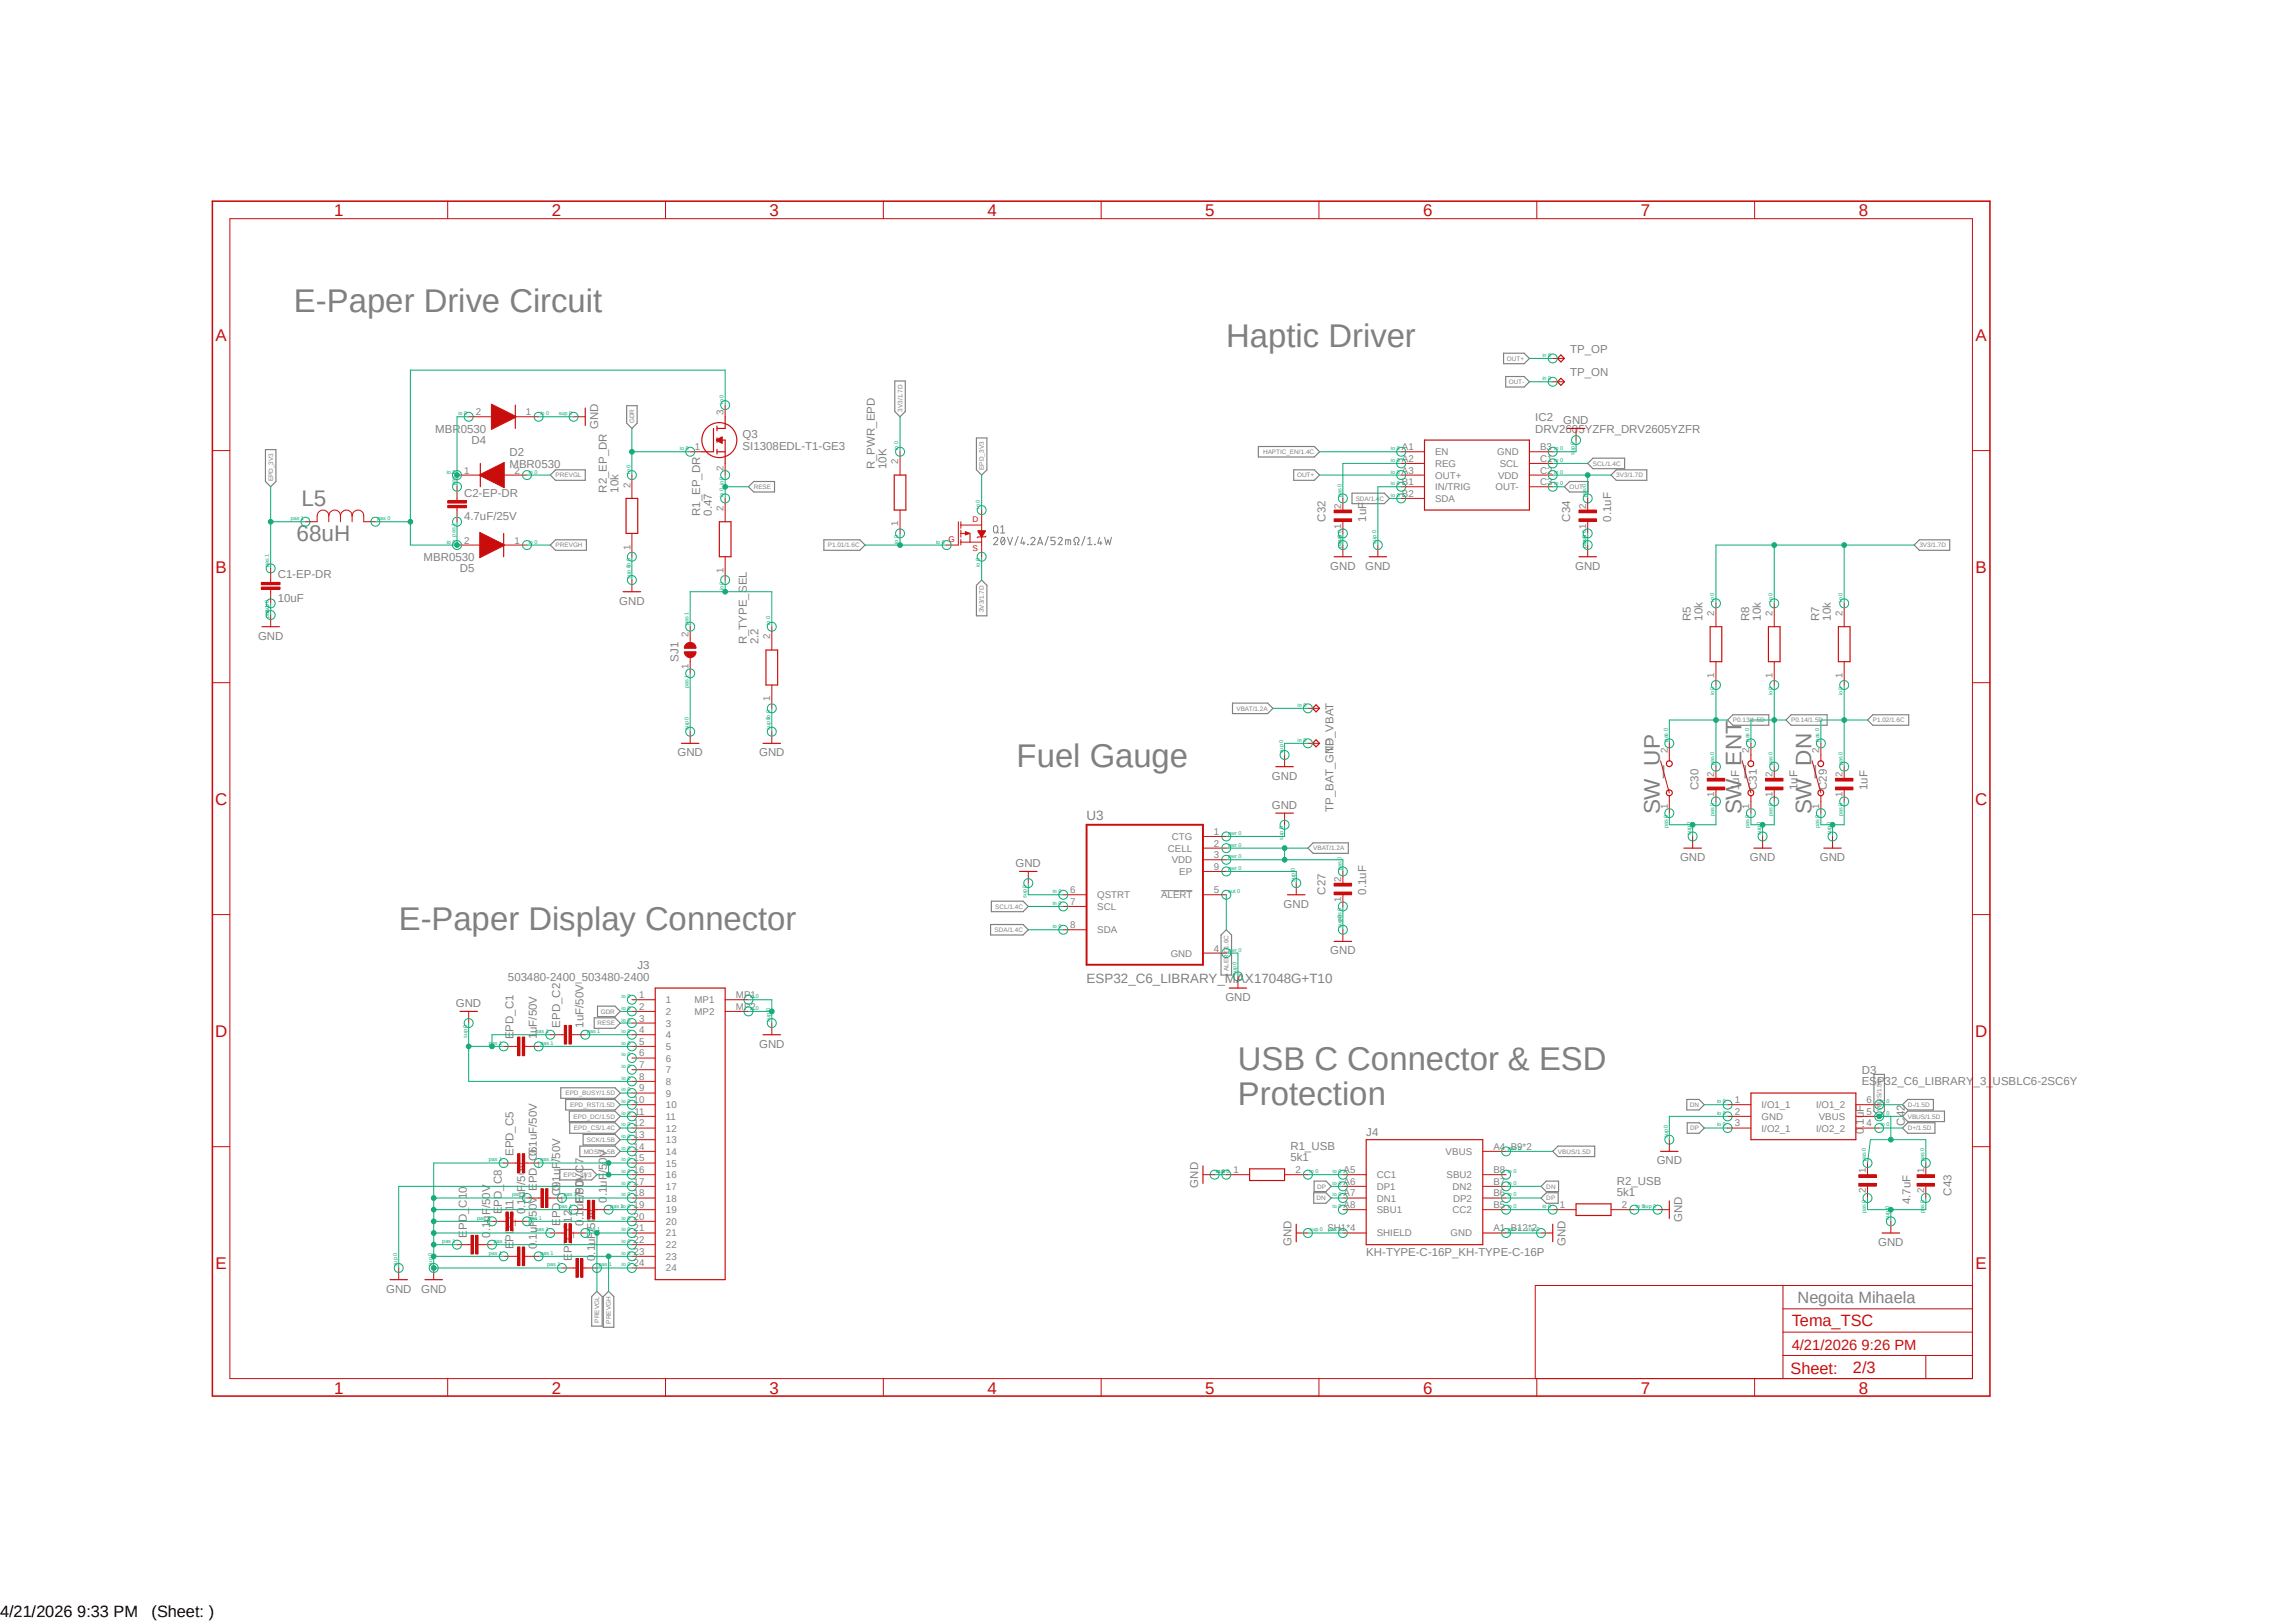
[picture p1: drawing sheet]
<svg xmlns="http://www.w3.org/2000/svg" width="500mm" height="353mm" viewBox="0 0 500 353" stroke-linecap="round" stroke-linejoin="round" font-family="sans-serif">
<defs><g id="words">
<g font-size="7.2" fill="#808080">
<text x="64.1" y="67.9">E-Paper Drive Circuit</text>
<text x="267.2" y="75.5">Haptic Driver</text>
<text x="221.5" y="167">Fuel Gauge</text>
<text x="86.9" y="202.5">E-Paper Display Connector</text>
<text x="269.7" y="233">USB C Connector &amp; ESD</text>
<text x="269.7" y="240.6">Protection</text>
</g>
<g font-size="4.9" fill="#808080">
<text x="65.7" y="110.3">L5</text>
<text x="64.6" y="117.9">68uH</text>
<text x="361.6" y="177.4" transform="rotate(-90 361.6 177.4)">SW_UP</text>
<text x="379.4" y="177.4" transform="rotate(-90 379.4 177.4)">SW_ENT</text>
<text x="394.6" y="177.4" transform="rotate(-90 394.6 177.4)">SW_DN</text>
</g>
<g font-size="3.7" fill="#c90d0c">
<text x="72.8" y="47">1</text>
<text x="120.2" y="47">2</text>
<text x="167.7" y="47">3</text>
<text x="215.1" y="47">4</text>
<text x="262.6" y="47">5</text>
<text x="310" y="47">6</text>
<text x="357.5" y="47">7</text>
<text x="405" y="47">8</text>
<text x="46.9" y="74.2">A</text>
<text x="430.4" y="74.2">A</text>
<text x="46.9" y="124.7">B</text>
<text x="430.4" y="124.7">B</text>
<text x="46.9" y="175.3">C</text>
<text x="430.3" y="175.3">C</text>
<text x="46.9" y="225.8">D</text>
<text x="430.3" y="225.8">D</text>
<text x="46.9" y="276.3">E</text>
<text x="430.4" y="276.3">E</text>
<text x="72.8" y="303.5">1</text>
<text x="120.2" y="303.5">2</text>
<text x="167.7" y="303.5">3</text>
<text x="215.1" y="303.5">4</text>
<text x="262.6" y="303.5">5</text>
<text x="310" y="303.5">6</text>
<text x="357.5" y="303.5">7</text>
<text x="405" y="303.5">8</text>
</g>
<text font-size="3.6" fill="#808080" x="391.6" y="283.8">Negoita Mihaela</text>
<g font-size="3.6" fill="#c90d0c">
<text x="390.4" y="288.8">Tema_TSC</text>
<text x="390.1" y="299.1">Sheet:</text>
<text x="403.7" y="299">2/3</text>
</g>
<g font-size="3.6">
<text x="0" y="352.1">4/21/2026 9:33 PM</text>
<text x="33" y="352.1">(Sheet: )</text>
</g>
<text font-size="3.2" fill="#c90d0c" x="390.4" y="293.9">4/21/2026 9:26 PM</text>
<g font-size="2.9" fill="#808080">
<text x="236.7" y="178.6">U3</text>
<text x="236.7" y="214.1">ESP32_C6_LIBRARY_MAX17048G+T10</text>
</g>
<g font-size="2.5" fill="#808080">
<text x="342.1" y="76.8">TP_OP</text>
<text x="342.1" y="81.9">TP_ON</text>
<text x="94.8" y="94.2">MBR0530</text>
<text x="130.3" y="93.5" transform="rotate(-90 130.3 93.5)">GND</text>
<text x="161.8" y="95.5">Q3</text>
<text x="334.5" y="94.2">DRV2605YZFR_DRV2605YZFR</text>
<text x="334.5" y="91.7">IC2</text>
<text x="340.6" y="92.3">GND</text>
<text x="102.7" y="96.7">D4</text>
<text x="111" y="101.8">MBR0530</text>
<text x="111" y="99.3">D2</text>
<text x="161.8" y="98">SI1308EDL-T1-GE3</text>
<text x="132.2" y="107.3" transform="rotate(-90 132.2 107.3)">R2_EP_DR</text>
<text x="134.7" y="107.3" transform="rotate(-90 134.7 107.3)">10k</text>
<text x="190.6" y="102.2" transform="rotate(-90 190.6 102.2)">R_PWR_EPD</text>
<text x="193.2" y="102.2" transform="rotate(-90 193.2 102.2)">10K</text>
<text x="101.1" y="113.2">4.7uF/25V</text>
<text x="101.1" y="108.2">C2-EP-DR</text>
<text x="152.5" y="112.4" transform="rotate(-90 152.5 112.4)">R1_EP_DR</text>
<text x="155.1" y="112.4" transform="rotate(-90 155.1 112.4)">0.47</text>
<text x="288.8" y="113.6" transform="rotate(-90 288.8 113.6)">C32</text>
<text x="297.6" y="113.6" transform="rotate(-90 297.6 113.6)">1uF</text>
<text x="342.1" y="113.6" transform="rotate(-90 342.1 113.6)">C34</text>
<text x="351" y="113.6" transform="rotate(-90 351 113.6)">0.1uF</text>
<text x="60.5" y="125.9">C1-EP-DR</text>
<text x="92.3" y="122.1">MBR0530</text>
<text x="100.2" y="124.7">D5</text>
<text x="289.8" y="124">GND</text>
<text x="297.4" y="124">GND</text>
<text x="343.2" y="124">GND</text>
<text x="60.5" y="131">10uF</text>
<text x="134.9" y="131.7">GND</text>
<text x="368.4" y="135.2" transform="rotate(-90 368.4 135.2)">R5</text>
<text x="370.9" y="135.2" transform="rotate(-90 370.9 135.2)">10k</text>
<text x="381.1" y="135.2" transform="rotate(-90 381.1 135.2)">R8</text>
<text x="383.6" y="135.2" transform="rotate(-90 383.6 135.2)">10k</text>
<text x="396.3" y="135.2" transform="rotate(-90 396.3 135.2)">R7</text>
<text x="398.9" y="135.2" transform="rotate(-90 398.9 135.2)">10k</text>
<text x="56.2" y="139.3">GND</text>
<text x="162.7" y="140.3" transform="rotate(-90 162.7 140.3)">R_TYPE_SEL</text>
<text x="165.2" y="140.3" transform="rotate(-90 165.2 140.3)">2.2</text>
<text x="147.8" y="144.1" transform="rotate(-90 147.8 144.1)">SJ1</text>
<text x="147.6" y="164.7">GND</text>
<text x="165.4" y="164.7">GND</text>
<text x="290.5" y="163.9" transform="rotate(-90 290.5 163.9)">TP_VBAT</text>
<text x="277.1" y="169.8">GND</text>
<text x="370" y="172" transform="rotate(-90 370 172)">C30</text>
<text x="378.9" y="172" transform="rotate(-90 378.9 172)">1uF</text>
<text x="382.7" y="172" transform="rotate(-90 382.7 172)">C31</text>
<text x="391.6" y="172" transform="rotate(-90 391.6 172)">1uF</text>
<text x="398" y="172" transform="rotate(-90 398 172)">C29</text>
<text x="406.9" y="172" transform="rotate(-90 406.9 172)">1uF</text>
<text x="277.1" y="176.1">GND</text>
<text x="290.5" y="176.8" transform="rotate(-90 290.5 176.8)">TP_BAT_GND</text>
<text x="221.2" y="188.8">GND</text>
<text x="366" y="187.5">GND</text>
<text x="381.3" y="187.5">GND</text>
<text x="396.5" y="187.5">GND</text>
<text x="279.7" y="197.7">GND</text>
<text x="288.8" y="194.9" transform="rotate(-90 288.8 194.9)">C27</text>
<text x="297.6" y="194.9" transform="rotate(-90 297.6 194.9)">0.1uF</text>
<text x="289.8" y="207.8">GND</text>
<text x="110.7" y="213.5">503480-2400_503480-2400</text>
<text x="138.9" y="211">J3</text>
<text x="99.3" y="219.2">GND</text>
<text x="267" y="218">GND</text>
<text x="111.9" y="226.4" transform="rotate(-90 111.9 226.4)">EPD_C1</text>
<text x="117" y="226.4" transform="rotate(-90 117 226.4)">1uF/50V</text>
<text x="122" y="223.8" transform="rotate(-90 122 223.8)">EPD_C2</text>
<text x="127.1" y="223.8" transform="rotate(-90 127.1 223.8)">1uF/50V</text>
<text x="165.4" y="228.1">GND</text>
<text x="405.6" y="233.9">D3</text>
<text x="405.6" y="236.4">ESP32_C6_LIBRARY_3_USBLC6-2SC6Y</text>
<text x="415" y="245.2" transform="rotate(-90 415 245.2)">C42</text>
<text x="111.9" y="251.8" transform="rotate(-90 111.9 251.8)">EPD_C5</text>
<text x="117" y="251.8" transform="rotate(-90 117 251.8)">0.1uF/50V</text>
<text x="281.1" y="250.4">R1_USB</text>
<text x="297.6" y="247.4">J4</text>
<text x="406.1" y="247" transform="rotate(-90 406.1 247)">0.1uF</text>
<text x="281.1" y="252.9">5k1</text>
<text x="352.3" y="258">R2_USB</text>
<text x="360.9" y="253.5">GND</text>
<text x="117" y="259.4" transform="rotate(-90 117 259.4)">EPD_C6</text>
<text x="122" y="259.4" transform="rotate(-90 122 259.4)">0.1uF/50V</text>
<text x="127.1" y="261.9" transform="rotate(-90 127.1 261.9)">EPD_C7</text>
<text x="132.2" y="261.9" transform="rotate(-90 132.2 261.9)">0.1uF/50V</text>
<text x="261.1" y="258.6" transform="rotate(-90 261.1 258.6)">GND</text>
<text x="352.3" y="260.5">5k1</text>
<text x="416.2" y="262.2" transform="rotate(-90 416.2 262.2)">4.7uF</text>
<text x="425.2" y="260.4" transform="rotate(-90 425.2 260.4)">C43</text>
<text x="101.7" y="269.5" transform="rotate(-90 101.7 269.5)">EPD_C10</text>
<text x="106.8" y="269.5" transform="rotate(-90 106.8 269.5)">0.1uF/50V</text>
<text x="109.3" y="264.5" transform="rotate(-90 109.3 264.5)">EPD_C8</text>
<text x="114.4" y="264.5" transform="rotate(-90 114.4 264.5)">0.1uF/50V</text>
<text x="122" y="267" transform="rotate(-90 122 267)">EPD_C9</text>
<text x="127.1" y="267" transform="rotate(-90 127.1 267)">0.1uF/50V</text>
<text x="366.5" y="266.2" transform="rotate(-90 366.5 266.2)">GND</text>
<text x="111.9" y="272.1" transform="rotate(-90 111.9 272.1)">EPD_C11</text>
<text x="117" y="272.1" transform="rotate(-90 117 272.1)">0.1uF/50V</text>
<text x="124.6" y="274.6" transform="rotate(-90 124.6 274.6)">EPD_C12</text>
<text x="129.7" y="274.6" transform="rotate(-90 129.7 274.6)">0.1uF/50V</text>
<text x="281.4" y="271.3" transform="rotate(-90 281.4 271.3)">GND</text>
<text x="297.6" y="273.6">KH-TYPE-C-16P_KH-TYPE-C-16P</text>
<text x="341.1" y="271.3" transform="rotate(-90 341.1 271.3)">GND</text>
<text x="409.2" y="271.3">GND</text>
<text x="84.1" y="281.5">GND</text>
<text x="91.7" y="281.5">GND</text>
</g>
<g font-size="2.1" fill="#808080">
<text x="103.7" y="90.4">2</text>
<text x="114.6" y="90.4">1</text>
<text x="157.6" y="90.4" transform="rotate(-90 157.6 90.4)">3</text>
<text x="151.4" y="98">1</text>
<text x="195.7" y="101.1" transform="rotate(-90 195.7 101.1)">2</text>
<text x="305.4" y="98">A1</text>
<text x="305.4" y="100.6">A2</text>
<text x="312.7" y="99.1">EN</text>
<text x="312.7" y="101.7">REG</text>
<text x="326.2" y="99.1">GND</text>
<text x="326.8" y="101.7">SCL</text>
<text x="335.5" y="98">B3</text>
<text x="335.5" y="100.6">C1</text>
<text x="101.1" y="103.1">1</text>
<text x="112.1" y="103.1">2</text>
<text x="137.3" y="106.2" transform="rotate(-90 137.3 106.2)">2</text>
<text x="157.6" y="102.5" transform="rotate(-90 157.6 102.5)">2</text>
<text x="305.4" y="103.1">A3</text>
<text x="305.4" y="105.7">B1</text>
<text x="312.7" y="104.2">OUT+</text>
<text x="312.7" y="106.8">IN/TRIG</text>
<text x="325.8" y="106.8">OUT-</text>
<text x="326.4" y="104.2">VDD</text>
<text x="335.5" y="103.1">C2</text>
<text x="335.5" y="105.7">C3</text>
<text x="157.6" y="111.3" transform="rotate(-90 157.6 111.3)">2</text>
<text x="292.2" y="110.7" transform="rotate(-90 292.2 110.7)">2</text>
<text x="305.4" y="108.2">B2</text>
<text x="312.7" y="109.3">SDA</text>
<text x="345.6" y="110.7" transform="rotate(-90 345.6 110.7)">2</text>
<text x="101.1" y="118.4">2</text>
<text x="112.1" y="118.4">1</text>
<text x="137.3" y="119.7" transform="rotate(-90 137.3 119.7)">1</text>
<text x="195.7" y="114.6" transform="rotate(-90 195.7 114.6)">1</text>
<text x="292.2" y="115.1" transform="rotate(-90 292.2 115.1)">1</text>
<text x="345.6" y="115.1" transform="rotate(-90 345.6 115.1)">1</text>
<text x="157.6" y="124.8" transform="rotate(-90 157.6 124.8)">1</text>
<text x="373.5" y="134.2" transform="rotate(-90 373.5 134.2)">2</text>
<text x="386.2" y="134.2" transform="rotate(-90 386.2 134.2)">2</text>
<text x="401.4" y="134.2" transform="rotate(-90 401.4 134.2)">2</text>
<text x="150" y="138.6" transform="rotate(-90 150 138.6)">2</text>
<text x="167.8" y="139.2" transform="rotate(-90 167.8 139.2)">2</text>
<text x="150" y="145.6" transform="rotate(-90 150 145.6)">1</text>
<text x="373.5" y="147.6" transform="rotate(-90 373.5 147.6)">1</text>
<text x="386.2" y="147.6" transform="rotate(-90 386.2 147.6)">1</text>
<text x="401.4" y="147.6" transform="rotate(-90 401.4 147.6)">1</text>
<text x="167.8" y="152.7" transform="rotate(-90 167.8 152.7)">1</text>
<text x="363.3" y="164" transform="rotate(-90 363.3 164)">2</text>
<text x="381.1" y="164" transform="rotate(-90 381.1 164)">2</text>
<text x="396.3" y="164" transform="rotate(-90 396.3 164)">2</text>
<text x="373.5" y="173.6" transform="rotate(-90 373.5 173.6)">1</text>
<text x="373.5" y="169.1" transform="rotate(-90 373.5 169.1)">2</text>
<text x="386.2" y="173.6" transform="rotate(-90 386.2 173.6)">1</text>
<text x="386.2" y="169.1" transform="rotate(-90 386.2 169.1)">2</text>
<text x="401.4" y="173.6" transform="rotate(-90 401.4 173.6)">1</text>
<text x="401.4" y="169.1" transform="rotate(-90 401.4 169.1)">2</text>
<text x="363.3" y="176.1" transform="rotate(-90 363.3 176.1)">1</text>
<text x="381.1" y="176.1" transform="rotate(-90 381.1 176.1)">1</text>
<text x="396.3" y="176.1" transform="rotate(-90 396.3 176.1)">1</text>
<text x="254.5" y="185.5">CELL</text>
<text x="255.3" y="182.9">CTG</text>
<text x="264.5" y="181.8">1</text>
<text x="264.5" y="184.4">2</text>
<text x="255.3" y="188">VDD</text>
<text x="256.9" y="190.5">EP</text>
<text x="264.5" y="186.9">3</text>
<text x="264.5" y="189.4">9</text>
<text x="292.2" y="192" transform="rotate(-90 292.2 192)">2</text>
<text x="233.2" y="194.5">6</text>
<text x="233.2" y="197.1">7</text>
<text x="239.1" y="195.6">QSTRT</text>
<text x="253" y="195.6">ALERT</text>
<text x="264.5" y="194.5">5</text>
<text x="292.2" y="196.4" transform="rotate(-90 292.2 196.4)">1</text>
<text x="233.2" y="202.1">8</text>
<text x="239.1" y="198.2">SCL</text>
<text x="239.1" y="203.2">SDA</text>
<text x="255.1" y="208.3">GND</text>
<text x="264.5" y="207.2">4</text>
<text x="139.2" y="217.4">1</text>
<text x="139.2" y="219.9">2</text>
<text x="145.1" y="218.5">1</text>
<text x="145.1" y="221">2</text>
<text x="151.3" y="218.5">MP1</text>
<text x="151.3" y="221">MP2</text>
<text x="160.3" y="217.4">MP1</text>
<text x="160.3" y="219.9">MP2</text>
<text x="139.2" y="222.5">3</text>
<text x="139.2" y="225">4</text>
<text x="139.2" y="227.5">5</text>
<text x="145.1" y="223.6">3</text>
<text x="145.1" y="226.1">4</text>
<text x="139.2" y="230.1">6</text>
<text x="139.2" y="232.6">7</text>
<text x="145.1" y="228.6">5</text>
<text x="145.1" y="231.2">6</text>
<text x="145.1" y="233.7">7</text>
<text x="139.2" y="235.2">8</text>
<text x="139.2" y="237.7">9</text>
<text x="145.1" y="236.3">8</text>
<text x="145.1" y="238.8">9</text>
<text x="138" y="240.2">10</text>
<text x="138" y="245.3">12</text>
<text x="138.2" y="242.8">11</text>
<text x="145.1" y="241.3">10</text>
<text x="145.1" y="243.9">11</text>
<text x="378" y="240.2">1</text>
<text x="378" y="242.8">2</text>
<text x="378" y="245.3">3</text>
<text x="383.8" y="241.3">I/O1_1</text>
<text x="383.8" y="243.9">GND</text>
<text x="395.6" y="241.3">I/O1_2</text>
<text x="396.2" y="243.9">VBUS</text>
<text x="406.7" y="240.2">6</text>
<text x="406.7" y="242.8">5</text>
<text x="406.7" y="245.3">4</text>
<text x="138" y="247.9">13</text>
<text x="138" y="250.4">14</text>
<text x="145.1" y="246.4">12</text>
<text x="145.1" y="249">13</text>
<text x="145.1" y="251.5">14</text>
<text x="315" y="251.5">VBUS</text>
<text x="325.4" y="250.4">A4_B9*2</text>
<text x="383.8" y="246.4">I/O2_1</text>
<text x="395.6" y="246.4">I/O2_2</text>
<text x="138" y="252.9">15</text>
<text x="138" y="255.4">16</text>
<text x="138" y="258">17</text>
<text x="145.1" y="254">15</text>
<text x="145.1" y="256.6">16</text>
<text x="268.7" y="255.4">1</text>
<text x="282.2" y="255.4">2</text>
<text x="292.7" y="258">A6</text>
<text x="292.7" y="255.4">A5</text>
<text x="300" y="256.6">CC1</text>
<text x="315.2" y="256.6">SBU2</text>
<text x="325.4" y="255.4">B8</text>
<text x="325.4" y="258">B7</text>
<text x="406.5" y="255.4" transform="rotate(-90 406.5 255.4)">1</text>
<text x="419.2" y="255.4" transform="rotate(-90 419.2 255.4)">1</text>
<text x="138" y="260.5">18</text>
<text x="138" y="263.1">19</text>
<text x="145.1" y="259.1">17</text>
<text x="145.1" y="261.7">18</text>
<text x="292.7" y="263.1">A8</text>
<text x="292.7" y="260.5">A7</text>
<text x="300" y="259.1">DP1</text>
<text x="300" y="261.7">DN1</text>
<text x="316.5" y="259.1">DN2</text>
<text x="316.6" y="261.7">DP2</text>
<text x="325.4" y="260.5">B6</text>
<text x="325.4" y="263.1">B5</text>
<text x="339.9" y="263.1">1</text>
<text x="353.3" y="263.1">2</text>
<text x="406.5" y="259.9" transform="rotate(-90 406.5 259.9)">2</text>
<text x="419.2" y="259.9" transform="rotate(-90 419.2 259.9)">2</text>
<text x="138" y="265.6">20</text>
<text x="138" y="268.1">21</text>
<text x="145.1" y="264.2">19</text>
<text x="145.1" y="266.7">20</text>
<text x="145.1" y="269.3">21</text>
<text x="289.2" y="268.1">SH1*4</text>
<text x="300" y="264.2">SBU1</text>
<text x="300" y="269.3">SHIELD</text>
<text x="316" y="269.3">GND</text>
<text x="316.5" y="264.2">CC2</text>
<text x="325.4" y="268.1">A1_B12*2</text>
<text x="138" y="270.7">22</text>
<text x="138" y="273.2">23</text>
<text x="138" y="275.8">24</text>
<text x="145.1" y="271.8">22</text>
<text x="145.1" y="274.4">23</text>
<text x="145.1" y="276.9">24</text>
</g>
<g font-size="1.8" fill="#c90d0c">
<text x="211.8" y="113.6">D</text>
<text x="206.6" y="117.9">G</text>
<text x="211.8" y="120">S</text>
</g>
<g font-size="1.4" fill="#808080">
<text x="328.3" y="78.6">OUT+</text>
<text x="328.7" y="83.7">OUT-</text>
<text x="196.6" y="89.6" transform="rotate(-90 196.6 89.6)">3V3/1.7D</text>
<text x="138.2" y="92.2" transform="rotate(-90 138.2 92.2)">GDR</text>
<text x="275.2" y="98.9">HAPTIC_EN/1.4C</text>
<text x="347" y="101.4">SCL/1.4C</text>
<text x="59.5" y="104.9" transform="rotate(-90 59.5 104.9)">EPD_3V3</text>
<text x="121" y="104">PREVGL</text>
<text x="164.2" y="106.5">RESE</text>
<text x="214.4" y="102.3" transform="rotate(-90 214.4 102.3)">EPD_3V3</text>
<text x="282.6" y="104">OUT+</text>
<text x="342" y="106.5">OUT-</text>
<text x="352.1" y="104">3V3/1.7D</text>
<text x="295.4" y="109.1">SDA/1.4C</text>
<text x="121" y="119.2">PREVGH</text>
<text x="180.3" y="119.2">P1.01/1.6C</text>
<text x="418.2" y="119.2">3V3/1.7D</text>
<text x="214.4" y="133.3" transform="rotate(-90 214.4 133.3)">3V3/1.7D</text>
<text x="269.4" y="154.8">VBAT/1.2A</text>
<text x="377.5" y="157.3">P0.13/1.5D</text>
<text x="390.2" y="157.3">P0.14/1.5D</text>
<text x="408" y="157.3">P1.02/1.6C</text>
<text x="286.1" y="185.2">VBAT/1.2A</text>
<text x="216.8" y="197.9">SCL/1.4C</text>
<text x="216.7" y="203">SDA/1.4C</text>
<text x="267.7" y="211.5" transform="rotate(-90 267.7 211.5)">ALERT/1.6C</text>
<text x="130.9" y="220.8">GDR</text>
<text x="130.2" y="223.3">RESE</text>
<text x="123.2" y="238.5">EPD_BUSY/1.5D</text>
<text x="124.2" y="241.1">EPD_RST/1.5D</text>
<text x="125" y="243.6">EPD_DC/1.5D</text>
<text x="368.1" y="241.1">DN</text>
<text x="409.9" y="242" transform="rotate(-90 409.9 242)">VBUS/1.5D</text>
<text x="415.6" y="241.1">D-/1.5D</text>
<text x="415.6" y="243.6">VBUS/1.5D</text>
<text x="125.1" y="246.2">EPD_CS/1.4C</text>
<text x="127.2" y="251.2">MOSI/1.5B</text>
<text x="127.8" y="248.7">SCK/1.5B</text>
<text x="339.4" y="251.2">VBUS/1.5D</text>
<text x="368.2" y="246.2">DP</text>
<text x="415.6" y="246.2">D+/1.5D</text>
<text x="122.8" y="256.3">EPD_3V3</text>
<text x="286.9" y="261.4">DN</text>
<text x="286.9" y="258.9">DP</text>
<text x="336.9" y="258.9">DN</text>
<text x="336.9" y="261.4">DP</text>
<text x="130.6" y="288" transform="rotate(-90 130.6 288)">PREVGL</text>
<text x="133.1" y="288.2" transform="rotate(-90 133.1 288.2)">PREVGH</text>
</g>
<g font-size="1.2" fill="#0dab76">
<text x="336" y="77.7">in 0</text>
<text x="336" y="82.8">in 0</text>
<text x="157.7" y="87.9" transform="rotate(-90 157.7 87.9)">io 0</text>
<text x="99.9" y="90.4">io 0</text>
<text x="117.7" y="90.4">io 0</text>
<text x="121.8" y="90.4">sup 0</text>
<text x="148.1" y="98">io 0</text>
<text x="195.7" y="98" transform="rotate(-90 195.7 98)">io 0</text>
<text x="303" y="98">io 0</text>
<text x="303" y="100.6">io 0</text>
<text x="338.6" y="98">io 0</text>
<text x="338.6" y="100.6">io 0</text>
<text x="343" y="99.1" transform="rotate(-90 343 99.1)">sup 0</text>
<text x="97.3" y="103.1">io 0</text>
<text x="99.2" y="105.7" transform="rotate(-90 99.2 105.7)">pas 1</text>
<text x="115.2" y="103.1">io 0</text>
<text x="137.3" y="103.1" transform="rotate(-90 137.3 103.1)">io 0</text>
<text x="303" y="103.1">io 0</text>
<text x="303" y="105.7">io 0</text>
<text x="338.6" y="103.1">io 0</text>
<text x="338.6" y="105.7">io 0</text>
<text x="63.3" y="113.3">pas 1</text>
<text x="82.2" y="113.3">pas 0</text>
<text x="157.7" y="108.2" transform="rotate(-90 157.7 108.2)">io 0 io 0</text>
<text x="213.5" y="110.7" transform="rotate(-90 213.5 110.7)">io 0</text>
<text x="292.2" y="108.2" transform="rotate(-90 292.2 108.2)">pas 0</text>
<text x="303" y="108.2">io 0</text>
<text x="345.6" y="108.2" transform="rotate(-90 345.6 108.2)">pas 0</text>
<text x="97.3" y="118.4">io 0</text>
<text x="99.2" y="116.8" transform="rotate(-90 99.2 116.8)">pas 1</text>
<text x="115.2" y="118.4">io 0</text>
<text x="195.7" y="118.4" transform="rotate(-90 195.7 118.4)">io 0</text>
<text x="204" y="118.4">io 0</text>
<text x="292.2" y="119.4" transform="rotate(-90 292.2 119.4)">pas 0</text>
<text x="292.2" y="118.4" transform="rotate(-90 292.2 118.4)">sup 0</text>
<text x="299.8" y="118.4" transform="rotate(-90 299.8 118.4)">sup 0</text>
<text x="345.6" y="119.4" transform="rotate(-90 345.6 119.4)">pas 0</text>
<text x="345.6" y="118.4" transform="rotate(-90 345.6 118.4)">sup 0</text>
<text x="58.6" y="123.4" transform="rotate(-90 58.6 123.4)">pas 1</text>
<text x="137.3" y="126" transform="rotate(-90 137.3 126)">sup 0io 0</text>
<text x="213.5" y="123.5" transform="rotate(-90 213.5 123.5)">io 0</text>
<text x="157.7" y="128.6" transform="rotate(-90 157.7 128.6)">io 0</text>
<text x="373.5" y="131" transform="rotate(-90 373.5 131)">io 0</text>
<text x="386.2" y="131" transform="rotate(-90 386.2 131)">io 0</text>
<text x="401.4" y="131" transform="rotate(-90 401.4 131)">io 0</text>
<text x="58.6" y="134.6" transform="rotate(-90 58.6 134.6)">pas 1</text>
<text x="58.6" y="133.6" transform="rotate(-90 58.6 133.6)">sup 0</text>
<text x="150" y="136.1" transform="rotate(-90 150 136.1)">pas 1</text>
<text x="167.8" y="136.1" transform="rotate(-90 167.8 136.1)">io 0</text>
<text x="150" y="149.9" transform="rotate(-90 150 149.9)">pas 1</text>
<text x="282.7" y="153.9">in 0</text>
<text x="373.5" y="151.4" transform="rotate(-90 373.5 151.4)">io 0</text>
<text x="386.2" y="151.4" transform="rotate(-90 386.2 151.4)">io 0</text>
<text x="401.4" y="151.4" transform="rotate(-90 401.4 151.4)">io 0</text>
<text x="150" y="159" transform="rotate(-90 150 159)">sup 0</text>
<text x="167.8" y="159" transform="rotate(-90 167.8 159)">sup 0io 0</text>
<text x="282.7" y="161.5">in 0</text>
<text x="363.4" y="161.5" transform="rotate(-90 363.4 161.5)">pas 0</text>
<text x="381.1" y="161.5" transform="rotate(-90 381.1 161.5)">pas 0</text>
<text x="396.3" y="161.5" transform="rotate(-90 396.3 161.5)">pas 0</text>
<text x="279.5" y="164" transform="rotate(-90 279.5 164)">sup 0</text>
<text x="373.5" y="166.6" transform="rotate(-90 373.5 166.6)">pas 0</text>
<text x="386.2" y="166.6" transform="rotate(-90 386.2 166.6)">pas 0</text>
<text x="401.4" y="166.6" transform="rotate(-90 401.4 166.6)">pas 0</text>
<text x="373.5" y="177.8" transform="rotate(-90 373.5 177.8)">pas 0</text>
<text x="386.2" y="177.8" transform="rotate(-90 386.2 177.8)">pas 0</text>
<text x="401.4" y="177.8" transform="rotate(-90 401.4 177.8)">pas 0</text>
<text x="267.5" y="181.8">pwr 0</text>
<text x="267.5" y="184.4">pwr 0</text>
<text x="279.5" y="182.9" transform="rotate(-90 279.5 182.9)">sup 0</text>
<text x="363.4" y="180.3" transform="rotate(-90 363.4 180.3)">pas 0</text>
<text x="368.4" y="181.8" transform="rotate(-90 368.4 181.8)">sup 0</text>
<text x="381.1" y="180.3" transform="rotate(-90 381.1 180.3)">pas 0</text>
<text x="383.6" y="181.8" transform="rotate(-90 383.6 181.8)">sup 0</text>
<text x="396.3" y="180.3" transform="rotate(-90 396.3 180.3)">pas 0</text>
<text x="398.9" y="181.8" transform="rotate(-90 398.9 181.8)">sup 0</text>
<text x="267.5" y="186.9">pwr 0</text>
<text x="267.5" y="189.4">pwr 0</text>
<text x="282.1" y="192" transform="rotate(-90 282.1 192)">sup 0</text>
<text x="292.2" y="189.4" transform="rotate(-90 292.2 189.4)">pas 0</text>
<text x="223.6" y="195.6" transform="rotate(-90 223.6 195.6)">sup 0</text>
<text x="229.4" y="194.5">in 0</text>
<text x="229.4" y="197.1">in 0</text>
<text x="267.5" y="194.5">out 0</text>
<text x="229.4" y="202.1">io 0</text>
<text x="292.2" y="202.1" transform="rotate(-90 292.2 202.1)">sup 0</text>
<text x="292.2" y="200.7" transform="rotate(-90 292.2 200.7)">pas 0</text>
<text x="267.5" y="207.2">pwr 0</text>
<text x="269.4" y="212.3" transform="rotate(-90 269.4 212.3)">sup 0</text>
<text x="135.4" y="217.4">io 0</text>
<text x="135.4" y="219.9">io 0</text>
<text x="163.4" y="217.4">io 0</text>
<text x="163.4" y="219.9">io 0</text>
<text x="101.8" y="226.1" transform="rotate(-90 101.8 226.1)">sup 0</text>
<text x="106.5" y="227.5">pas 1</text>
<text x="116.7" y="225">pas 1</text>
<text x="117.7" y="227.5">pas 1</text>
<text x="127.9" y="225">pas 1</text>
<text x="135.4" y="222.5">io 0</text>
<text x="135.4" y="225">io 0</text>
<text x="135.4" y="227.5">io 0</text>
<text x="167.8" y="222.5" transform="rotate(-90 167.8 222.5)">sup 0</text>
<text x="135.4" y="230.1">io 0</text>
<text x="135.4" y="232.6">io 0</text>
<text x="135.4" y="235.2">io 0</text>
<text x="135.4" y="237.7">io 0</text>
<text x="135.4" y="240.2">io 0</text>
<text x="135.4" y="242.8">io 0</text>
<text x="135.4" y="245.3">io 0</text>
<text x="374.1" y="240.2">io 0</text>
<text x="374.1" y="242.8">io 0</text>
<text x="374.1" y="245.3">io 0</text>
<text x="409.7" y="240.2">io 0</text>
<text x="409.7" y="242.8">io 0</text>
<text x="409.7" y="245.3">io 0</text>
<text x="135.4" y="247.9">io 0</text>
<text x="135.4" y="250.4">io 0</text>
<text x="328.5" y="250.4">pwr 0</text>
<text x="363.4" y="247.9" transform="rotate(-90 363.4 247.9)">sup 0</text>
<text x="106.5" y="252.9">pas 1</text>
<text x="117.7" y="252.9">pas 1</text>
<text x="135.4" y="252.9">io 0</text>
<text x="135.4" y="255.4">io 0</text>
<text x="135.4" y="258">io 0</text>
<text x="264.9" y="255.4">io 0</text>
<text x="265" y="255.4">sup 0</text>
<text x="285.3" y="255.4">io 0</text>
<text x="290.3" y="258">io 0</text>
<text x="290.3" y="255.4">io 0</text>
<text x="328.5" y="255.4">io 0</text>
<text x="328.5" y="258">io 0</text>
<text x="406.5" y="252.9" transform="rotate(-90 406.5 252.9)">pas 0</text>
<text x="419.2" y="252.9" transform="rotate(-90 419.2 252.9)">pas 0</text>
<text x="111.6" y="260.5">pas 1</text>
<text x="121.8" y="263.1">pas 1</text>
<text x="122.8" y="260.5">pas 1</text>
<text x="133" y="263.1">pas 1io 0</text>
<text x="135.4" y="260.5">io 0</text>
<text x="290.3" y="263.1">io 0</text>
<text x="290.3" y="260.5">io 0</text>
<text x="328.5" y="260.5">io 0</text>
<text x="328.5" y="263.1">io 0</text>
<text x="336" y="263.1">io 0</text>
<text x="356.4" y="263.1">io 0sup 0</text>
<text x="104" y="265.6">pas 1</text>
<text x="115.2" y="265.6">pas 1</text>
<text x="116.7" y="268.1">pas 1</text>
<text x="127.9" y="268.1">pas 1</text>
<text x="135.4" y="265.6">io 0</text>
<text x="135.4" y="268.1">io 0</text>
<text x="285.3" y="268.1">sup 0</text>
<text x="289.3" y="268.1">pas 0</text>
<text x="328.5" y="268.1">pwr 0</text>
<text x="332.5" y="268.1">sup 0</text>
<text x="406.5" y="264.1" transform="rotate(-90 406.5 264.1)">pas 0</text>
<text x="411.6" y="265.6" transform="rotate(-90 411.6 265.6)">sup 0</text>
<text x="419.2" y="264.1" transform="rotate(-90 419.2 264.1)">pas 0</text>
<text x="86.5" y="275.8" transform="rotate(-90 86.5 275.8)">sup 0</text>
<text x="94.2" y="275.8" transform="rotate(-90 94.2 275.8)">sup 0</text>
<text x="96.4" y="270.7">pas 1</text>
<text x="106.5" y="273.2">pas 1</text>
<text x="107.6" y="270.7">pas 1</text>
<text x="117.7" y="273.2">pas 1</text>
<text x="119.2" y="275.8">pas 1</text>
<text x="130.4" y="275.8">pas 1</text>
<text x="135.4" y="270.7">io 0</text>
<text x="135.4" y="273.2">io 0</text>
<text x="135.4" y="275.8">io 0</text>
</g>
</g></defs>
<path d="M45.7 43.5l408.4 261.1M454.1 43.5l-408.4 261.1" fill="none" stroke="#fff" stroke-width=".22"/>
<g fill="none" stroke="#808080" stroke-width=".22">
<path d="M216.5 117.3a.46 .46 0 0 1 .6-.3 .46 .46 0 0 1 .2 .7l-.8 .9h.9M216.7 114.5a.47 .47 0 0 1 .7 .4v.7a.47 .47 0 0 1-.5 .5 .47 .47 0 0 1-.4-.5v-.7zM217.2 115.7l.4 .4M218 114.8l.4-.3v1.6M218 116.1h.9M218.3 117.1l.2-.1a.93 .93 0 0 1 0 1.6l-.3-.2a1.2 1.2 0 0 1 .1-1.3zM218.9 117.3l-.8 1M219.5 117l.5 1.6 .6-1.6M221.8 116.8l-.7 2M222.8 117l-.4 1.3h.9M223.1 117.9v.7M223.9 118.5l.1 .1z"/>
<path d="M224.6 117.3a.46 .46 0 0 1 .6-.3 .46 .46 0 0 1 .2 .7l-.8 .9h.9M226.1 118.6l.5-1.6 .6 1.6M226.2 118.2h.8M228.4 116.8l-.7 2M229.9 117h-.9v.7h.5a.46 .46 0 0 1 .4 .5 .46 .46 0 0 1-.4 .4h-.5M230.5 117.3a.44 .44 0 0 1 .7-.3 .44 .44 0 0 1 .1 .7l-.8 .9h.9M232.2 118.6v-1h.9l.2 1M232.7 117.6v1M234 118.6h.3v-.4a.6 .6 0 0 1-.2-1 .6 .6 0 0 1 .9 0 .6 .6 0 0 1-.2 1v.4h.3M236.4 116.8l-.7 2M237 118.6h.9M237 117.3l.4-.3v1.6"/>
<path d="M238.5 118.5l.1 .1zM239.6 117l-.4 1.3h.9M239.8 117.9v.7M240.7 117l.3 1.6 .4-1 .4 1 .3-1.6M253 194h6.8"/>
</g>
<g fill="none" stroke="#808080" stroke-width=".25">
<path d="M327.6 76.9h4.5l1.1 1.2-1.1 1.1h-4.5zM57.8 97.9h2.3v7l-1.1 1.1-1.2-1.1zM136.5 88.3h2.3v3.9l-1.1 1.1-1.2-1.1zM194.9 83h2.3v6.6l-1.1 1.2-1.2-1.2zM212.7 95.4h2.3v6.9l-1.1 1.2-1.2-1.2zM274.2 97.2h12.1l1.2 1.2-1.2 1.1h-12.1zM328 82h4.1l1.1 1.1-1.1 1.2h-4.1zM119.9 103.5l1.1-1.2h6.5v2.3h-6.5zM119.9 118.7l1.1-1.1h6.8v2.2h-6.8zM163.1 106l1.1-1.1h4.5v2.2h-4.5zM179.5 117.6h7.8l1.2 1.1-1.2 1.1h-7.8zM281.9 102.3h4.4l1.2 1.2-1.2 1.1h-4.4z"/>
<path d="M294.6 107.4h7l1.1 1.1-1.1 1.2h-7zM342 104.9h4v2.2h-4l-1.2-1.1zM345.9 100.9l1.1-1.1h6.9v2.3h-6.9zM352.1 102.3h6.7v2.3h-6.7l-1.1-1.1zM418.2 117.6h6.6v2.2h-6.6l-1.2-1.1zM213.9 126.3l1.1 1.2v6.6h-2.3v-6.6zM268.5 153.1h7.7l1.1 1.2-1.1 1.1h-7.7zM377.5 155.7h7.9v2.2h-7.9l-1.1-1.1zM390.2 155.7h7.9v2.2h-7.9l-1.1-1.1zM408 155.7h7.8v2.2h-7.8l-1.1-1.1zM216 196.3h6.9l1.1 1.1-1.1 1.1h-6.9zM284.9 184.7l1.2-1.1h7.7v2.2h-7.7z"/>
<path d="M130.2 219.1h3.8l1.1 1.2-1.1 1.1h-3.8zM215.8 201.3h7.1l1.1 1.2-1.1 1.1h-7.1zM266 203.6l1.2-1.1 1.1 1.1v8.7h-2.3zM122.2 236.9h11.8l1.1 1.1-1.1 1.2h-11.8zM123.2 239.4h10.8l1.1 1.2-1.1 1.1h-10.8zM129.5 221.7h4.5l1.1 1.1-1.1 1.1h-4.5zM367.5 239.4h2.7l1.1 1.2-1.1 1.1h-2.7zM408.3 234h2.2v8l-1.1 1.1-1.1-1.1zM415.6 239.4h5.6v2.3h-5.6l-1.1-1.1zM122 254.7h6.9l1.1 1.1-1.1 1.2h-6.9zM124 242h10l1.1 1.1-1.1 1.2h-10zM124.1 244.5h9.9l1.1 1.2-1.1 1.1h-9.9z"/>
<path d="M126.3 249.6h7.7l1.1 1.1-1.1 1.2h-7.7zM127 247.1h7l1.1 1.1-1.1 1.1h-7zM286.2 259.8h2.7l1.1 1.1-1.1 1.1h-2.7zM286.3 257.2h2.6l1.1 1.2-1.1 1.1h-2.6zM335.7 258.4l1.2-1.2h2.7v2.3h-2.7zM339.4 249.6h8v2.3h-8l-1.1-1.2zM367.6 244.5h2.6l1.1 1.2-1.1 1.1h-2.6zM415.6 244.5h6v2.3h-6l-1.1-1.1zM415.6 242h8v2.3h-8l-1.1-1.2zM335.7 260.9l1.2-1.1h2.6v2.2h-2.6zM128.9 282.4l1.1-1.2 1.2 1.2v6.4h-2.3zM131.4 282.4l1.2-1.2 1.1 1.2v6.7h-2.3z"/>
</g>
<path d="M112.3 88.2v5.1" fill="none" stroke="#c90d0c" stroke-width=".25"/>
<path d="M107.1 88l5.3 2.7v.1l-5.3 2.7z" fill-rule="evenodd" fill="#c90d0c"/>
<path d="M102.1 90.8h5.1M107.1 88l5.3 2.7v.1l-5.3 2.7zM112.3 90.8h5" fill="none" stroke="#c90d0c" stroke-width=".22"/>
<path d="M104.6 100.9v5.1" fill="none" stroke="#c90d0c" stroke-width=".25"/>
<path d="M104.5 103.4l5.4-2.7v5.5l-5.4-2.7z" fill-rule="evenodd" fill="#c90d0c"/>
<path d="M99.6 103.5h5M104.5 103.4l5.4-2.7v5.5l-5.4-2.7zM109.7 103.5h5.1" fill="none" stroke="#c90d0c" stroke-width=".22"/>
<path d="M109.7 116.2v5" fill="none" stroke="#c90d0c" stroke-width=".25"/>
<path d="M104.5 116l5.4 2.6v.2l-5.4 2.7z" fill-rule="evenodd" fill="#c90d0c"/>
<path d="M125 90.8h2.5M71.6 112.4v1.2M71.6 112.4a1.27 1.27 0 0 1 1.3-1.3 1.27 1.27 0 0 1 1.3 1.3M71.6 112.4a1.27 1.27 0 0 0-1.2-1.3 1.27 1.27 0 0 0-1.3 1.3v1.2h-2.6M74.2 112.4a1.27 1.27 0 0 1 1.2-1.3 1.27 1.27 0 0 1 1.3 1.3M74.2 112.4v1.2M76.7 112.4a1.27 1.27 0 0 1 1.3-1.3 1.27 1.27 0 0 1 1.2 1.3v1.2h2.6M76.7 112.4v1.2M99.6 118.7h5M104.5 116l5.4 2.6v.2l-5.4 2.7zM109.7 118.7h5.1M59 133.9v2.6" fill="none" stroke="#c90d0c" stroke-width=".22"/>
<g fill="none" stroke="#c90d0c" stroke-width=".25">
<path d="M127.5 88.9v3.8M155.4 93.3v5.1h-2.5M156.2 95.8h1.8v5.1M156.2 98.4h1.8M156.2 92.8v1M156.2 95.3v1.1M156.2 97.9v1M158 90.8v2.5h-1.8M57.1 136.5h3.8"/>
<circle cx="156.7" cy="95.8" r="3.8"/>
</g>
<path d="M156.1 95.8l1.3-.7v1.5l-1.3-.7z" fill-rule="evenodd" fill="#c90d0c"/>
<path d="M150.4 98.4h2.5M156.1 95.8l1.3-.7v1.5l-1.3-.7zM158 88.2v2.6M137.7 103.5v5M137.7 116.2v5M158 100.9v2.6M158 108.5v5.1M137.7 126.3v2.6M158 121.2v5.1M168.1 136.5v5.1M168.1 149.2v5.1M168.1 159.3v2.6" fill="none" stroke="#c90d0c" stroke-width=".22"/>
<path d="M136.4 108.5h2.5v7.7h-2.5zM156.7 113.6h2.6v7.6h-2.6zM135.8 128.9h3.8M166.9 141.6h2.5v7.6h-2.5zM166.2 161.9h3.9" fill="none" stroke="#c90d0c" stroke-width=".25"/>
<path d="M149.5 140.3a1.27 1.27 0 0 1 1.4-.3 1.27 1.27 0 0 1 .7 1.2h-2.5z" fill-rule="evenodd" fill="#c90d0c"/>
<path d="M149.5 140.3a1.27 1.27 0 0 1 1.4-.3 1.27 1.27 0 0 1 .7 1.2h-2.5z" fill="none" stroke="#c90d0c" stroke-width=".22"/>
<path d="M149.1 141.9h2.5a1.27 1.27 0 0 1-1.2 1.3 1.27 1.27 0 0 1-1.3-1.3z" fill-rule="evenodd" fill="#c90d0c"/>
<g fill="none" stroke="#c90d0c" stroke-width=".22">
<path d="M208.8 113.6v5.1h-2.6M209.3 113.6v1.5M209.3 115.5v1.5M209.3 117.5v1.2M209.3 118.1h4.6M209.3 116.2h2v1.9M209.3 114.3h4.6M213.9 111.1v4.5M213.9 117v4.2M214.8 116.8l-.2 .1h-1.5l-.2 .2M150.4 136.5v3.4M149.1 141.9h2.5a1.27 1.27 0 0 1-1.2 1.3 1.27 1.27 0 0 1-1.3-1.3z"/>
<path d="M150.4 143.2v3.4M150.4 159.3v2.6"/>
</g>
<path d="M148.5 161.9h3.8" fill="none" stroke="#c90d0c" stroke-width=".25"/>
<path d="M213.1 115.6h1.6l-.8 1.5z" fill-rule="evenodd" fill="#c90d0c"/>
<path d="M213.1 115.6h1.6l-.8 1.5z" fill="none" stroke="#c90d0c" stroke-width=".22"/>
<path d="M210.3 115.8l.9 .4-.9 .3z" fill-rule="evenodd" fill="#c90d0c"/>
<g fill="none" stroke="#c90d0c" stroke-width=".22">
<path d="M196.1 98.4v5.1M196.1 111.1v5.1M210.3 115.8l.9 .4-.9 .3zM279.9 177.1v2.5M224 189.8v2.5M231.6 194.9h5.1M231.6 197.4h5.1M262.1 194.9h5.1M262.1 182.2h5.1M262.1 184.7h5.1M262.1 187.2h5.1M262.1 189.8h5.1"/>
<path d="M282.4 192.3v2.6M231.6 202.5h5.1M262.1 207.6h5.1M269.7 212.6v2.6M292.6 202.5v2.5"/>
</g>
<path d="M194.8 103.5h2.6v7.6h-2.6zM278 177.1h3.8M222.1 189.8h3.8M280.5 194.9h3.8M267.8 215.2h3.8M290.7 205h3.8" fill="none" stroke="#c90d0c" stroke-width=".25"/>
<path d="M236.7 179.6h25.4v30.5h-25.4z" fill="none" stroke="#c90d0c" stroke-width=".42"/>
<path d="M290.7 194.3h3.8v.6h-3.8z" fill-rule="evenodd" fill="#c90d0c"/>
<path d="M290.7 194.3h3.8v.6h-3.8z" fill="none" stroke="#c90d0c" stroke-width=".22"/>
<path d="M290.7 192.4h3.8v.6h-3.8z" fill-rule="evenodd" fill="#c90d0c"/>
<g fill="none" stroke="#c90d0c" stroke-width=".22">
<path d="M305.3 98.4h5M333.2 98.4h5.1M292.6 118.7v2.5M300.2 118.7v2.5M305.3 100.9h5M305.3 103.5h5M305.3 106h5M305.3 108.5h5M333.2 100.9h5.1M333.2 103.5h5.1M333.2 106h5.1M345.9 118.7v2.5"/>
<path d="M284.9 154.3h2.6M279.9 164.4v2.6M284.9 161.9h2.6M290.7 192.4h3.8v.6h-3.8zM292.6 189.8v2.5M292.6 194.9v2.5"/>
</g>
<path d="M310.3 95.8h22.9v15.3h-22.9zM290.7 121.2h3.8M298.3 121.2h3.8M344 121.2h3.8M286.7 153.5l.8 .8-.8 .7-.7-.7zM278 167h3.8M286.7 161.1l.8 .8-.8 .7-.7-.7z" fill="none" stroke="#c90d0c" stroke-width=".25"/>
<path d="M344 113h3.8v.6h-3.8z" fill-rule="evenodd" fill="#c90d0c"/>
<path d="M344 113h3.8v.6h-3.8z" fill="none" stroke="#c90d0c" stroke-width=".22"/>
<path d="M344 111.1h3.8v.6h-3.8z" fill-rule="evenodd" fill="#c90d0c"/>
<path d="M344 111.1h3.8v.6h-3.8zM345.9 108.5v2.6M345.9 113.6v2.6" fill="none" stroke="#c90d0c" stroke-width=".22"/>
<path d="M290.7 113h3.8v.6h-3.8z" fill-rule="evenodd" fill="#c90d0c"/>
<path d="M290.7 113h3.8v.6h-3.8z" fill="none" stroke="#c90d0c" stroke-width=".22"/>
<path d="M290.7 111.1h3.8v.6h-3.8z" fill-rule="evenodd" fill="#c90d0c"/>
<path d="M338.3 78.1h2.5M338.3 83.1h2.5M343.4 93.3v2.5M290.7 111.1h3.8v.6h-3.8zM292.6 108.5v2.6M292.6 113.6v2.6" fill="none" stroke="#c90d0c" stroke-width=".22"/>
<path d="M340.1 77.3l.7 .8-.7 .7-.8-.7zM340.1 82.4l.7 .7-.7 .8-.8-.8zM341.5 93.3h3.8" fill="none" stroke="#c90d0c" stroke-width=".25"/>
<path d="M371.9 171.4h3.9v.6h-3.9z" fill-rule="evenodd" fill="#c90d0c"/>
<path d="M371.9 171.4h3.9v.6h-3.9z" fill="none" stroke="#c90d0c" stroke-width=".22"/>
<path d="M371.9 169.5h3.9v.6h-3.9z" fill-rule="evenodd" fill="#c90d0c"/>
<path d="M371.9 169.5h3.9v.6h-3.9zM373.8 167v2.5M373.8 172v2.5" fill="none" stroke="#c90d0c" stroke-width=".22"/>
<path d="M384.6 171.4h3.9v.6h-3.9z" fill-rule="evenodd" fill="#c90d0c"/>
<path d="M384.6 171.4h3.9v.6h-3.9z" fill="none" stroke="#c90d0c" stroke-width=".22"/>
<path d="M384.6 169.5h3.9v.6h-3.9z" fill-rule="evenodd" fill="#c90d0c"/>
<path d="M384.6 169.5h3.9v.6h-3.9zM386.5 167v2.5M386.5 172v2.5" fill="none" stroke="#c90d0c" stroke-width=".22"/>
<path d="M399.9 171.4h3.8v.6h-3.8z" fill-rule="evenodd" fill="#c90d0c"/>
<path d="M399.9 171.4h3.8v.6h-3.8z" fill="none" stroke="#c90d0c" stroke-width=".22"/>
<path d="M399.9 169.5h3.8v.6h-3.8z" fill-rule="evenodd" fill="#c90d0c"/>
<g fill="none" stroke="#c90d0c" stroke-width=".22">
<path d="M373.8 131.4v5.1M386.5 131.4v5.1M401.8 131.4v5.1M373.8 144.1v5.1M386.5 144.1v5.1M401.8 144.1v5.1M399.9 169.5h3.8v.6h-3.8zM401.8 167v2.5M401.8 172v2.5M368.8 182.2v2.5M384 182.2v2.5M399.2 182.2v2.5"/>
<path d="M262.1 255.8h2.5M267.2 255.8h5M279.9 255.8h5M292.6 258.4h5M292.6 255.8h5M323 258.4h5.1M323 255.8h5.1M323 250.7h5.1M363.7 248.2v2.5M376.4 240.6h5.1M376.4 243.1h5.1M376.4 245.7h5.1"/>
<path d="M404.3 240.6h5.1M404.3 243.1h5.1M404.3 245.7h5.1M282.4 268.5h2.5M292.6 263.4h5M292.6 260.9h5M292.6 268.5h5M323 263.4h5.1M323 260.9h5.1M323 268.5h5.1M335.7 268.5h2.6M338.3 263.4h5.1"/>
<path d="M351 263.4h5.1M361.1 263.4h2.6"/>
</g>
<g fill="none" stroke="#c90d0c" stroke-width=".25">
<path d="M372.6 136.5h2.5v7.6h-2.5zM385.3 136.5h2.5v7.6h-2.5zM400.5 136.5h2.6v7.6h-2.6zM366.9 184.7h3.8M382.1 184.7h3.8M397.3 184.7h3.9M381.5 238h22.8v10.2h-22.8zM262.1 253.9v3.8M272.2 254.6h7.7v2.5h-7.7zM297.6 248.2h25.4v22.9h-25.4zM361.8 250.7h3.8M282.4 266.6v3.8"/>
<path d="M338.3 266.6v3.8M343.4 262.2h7.6v2.5h-7.6zM363.7 261.5v3.8"/>
</g>
<path d="M405 255.8h3.8v.6h-3.8z" fill-rule="evenodd" fill="#c90d0c"/>
<path d="M405 255.8h3.8v.6h-3.8z" fill="none" stroke="#c90d0c" stroke-width=".22"/>
<path d="M405 257.7h3.8v.6h-3.8z" fill-rule="evenodd" fill="#c90d0c"/>
<path d="M405 257.7h3.8v.6h-3.8zM406.9 253.3v2.5M406.9 258.4v2.5" fill="none" stroke="#c90d0c" stroke-width=".22"/>
<path d="M417.7 255.8h3.8v.6h-3.8z" fill-rule="evenodd" fill="#c90d0c"/>
<path d="M417.7 255.8h3.8v.6h-3.8z" fill="none" stroke="#c90d0c" stroke-width=".22"/>
<path d="M417.7 257.7h3.8v.6h-3.8z" fill-rule="evenodd" fill="#c90d0c"/>
<g fill="none" stroke="#c90d0c" stroke-width=".22">
<path d="M361.8 165.7l1.9 7M363.7 161.9v3.8M363.7 173.3v3.8M379.6 165.7l1.9 7M381.5 161.9v3.8M381.5 173.3v3.8M394.8 165.7l1.9 7M396.7 161.9v3.8M396.7 173.3v3.8M137.7 217.7h5M158 217.7h5.1M102.1 220.3v2.5"/>
<path d="M122.4 225.3h.5M124.5 225.3h.5M137.7 220.3h5M137.7 222.8h5M137.7 225.3h5M137.7 227.9h5M137.7 230.4h5M137.7 233h5M137.7 235.5h5M137.7 238h5M158 220.3h5.1M168.1 222.8v2.5"/>
<path d="M137.7 240.6h5M137.7 243.1h5M137.7 245.7h5M137.7 248.2h5M137.7 250.7h5M137.7 253.3h5M137.7 255.8h5M137.7 258.4h5M417.7 257.7h3.8v.6h-3.8zM419.6 253.3v2.5M419.6 258.4v2.5M86.9 276.1v2.6"/>
<path d="M94.5 276.1v2.6M137.7 260.9h5M137.7 263.4h5M137.7 266h5M137.7 268.5h5M137.7 271.1h5M137.7 273.6h5M137.7 276.1h5M411.9 266v2.5"/>
</g>
<g fill="none" stroke="#c90d0c" stroke-width=".25">
<path d="M142.7 215.2h15.3v63.5h-15.3zM100.2 220.3h3.8M166.2 225.3h3.9M85 278.7h3.8M92.6 278.7h3.8M410 268.5h3.9"/>
<circle cx="363.7" cy="172.7" r=".64"/>
<circle cx="363.7" cy="166.3" r=".65"/>
<circle cx="381.4" cy="166.3" r=".64"/>
<circle cx="381.5" cy="172.7" r=".64"/>
<circle cx="396.7" cy="166.3" r=".64"/>
<circle cx="396.7" cy="172.7" r=".63"/>
</g>
<path d="M124 223.3h.5v4.1h-.5z" fill-rule="evenodd" fill="#c90d0c"/>
<path d="M124 223.3h.5v4.1h-.5z" fill="none" stroke="#c90d0c" stroke-width=".22"/>
<path d="M122.9 223.3h.5v4.1h-.5z" fill-rule="evenodd" fill="#c90d0c"/>
<path d="M112.3 227.9h.5M114.3 227.9h.5M119.9 225.3h2.5M122.9 223.3h.5v4.1h-.5zM125 225.3h2.5" fill="none" stroke="#c90d0c" stroke-width=".22"/>
<path d="M113.8 225.8h.5v4.1h-.5z" fill-rule="evenodd" fill="#c90d0c"/>
<path d="M113.8 225.8h.5v4.1h-.5z" fill="none" stroke="#c90d0c" stroke-width=".22"/>
<path d="M112.8 225.8h.5v4.1h-.5z" fill-rule="evenodd" fill="#c90d0c"/>
<path d="M109.7 227.9h2.6M112.8 225.8h.5v4.1h-.5zM114.8 227.9h2.5M112.3 253.3h.5M114.3 253.3h.5" fill="none" stroke="#c90d0c" stroke-width=".22"/>
<path d="M113.8 251.2h.5v4.1h-.5z" fill-rule="evenodd" fill="#c90d0c"/>
<path d="M113.8 251.2h.5v4.1h-.5z" fill="none" stroke="#c90d0c" stroke-width=".22"/>
<path d="M112.8 251.2h.5v4.1h-.5z" fill-rule="evenodd" fill="#c90d0c"/>
<path d="M109.7 253.3h2.6M112.8 251.2h.5v4.1h-.5zM114.8 253.3h2.5M117.3 260.9h.6M119.4 260.9h.5" fill="none" stroke="#c90d0c" stroke-width=".22"/>
<path d="M118.9 258.9h.5v4h-.5z" fill-rule="evenodd" fill="#c90d0c"/>
<path d="M118.9 258.9h.5v4h-.5z" fill="none" stroke="#c90d0c" stroke-width=".22"/>
<path d="M117.9 258.9h.5v4h-.5z" fill-rule="evenodd" fill="#c90d0c"/>
<path d="M117.9 258.9h.5v4h-.5zM114.8 260.9h2.5M119.9 260.9h2.5M127.5 263.4h.5M129.5 263.4h.5" fill="none" stroke="#c90d0c" stroke-width=".22"/>
<path d="M129 261.4h.5v4.1h-.5z" fill-rule="evenodd" fill="#c90d0c"/>
<path d="M129 261.4h.5v4.1h-.5z" fill="none" stroke="#c90d0c" stroke-width=".22"/>
<path d="M128 261.4h.5v4.1h-.5z" fill-rule="evenodd" fill="#c90d0c"/>
<path d="M109.7 266h.5M111.8 266h.5M125 263.4h2.5M128 261.4h.5v4.1h-.5zM130 263.4h2.6" fill="none" stroke="#c90d0c" stroke-width=".22"/>
<path d="M111.3 263.9h.5v4.1h-.5z" fill-rule="evenodd" fill="#c90d0c"/>
<path d="M111.3 263.9h.5v4.1h-.5z" fill="none" stroke="#c90d0c" stroke-width=".22"/>
<path d="M110.2 263.9h.5v4.1h-.5z" fill-rule="evenodd" fill="#c90d0c"/>
<path d="M107.2 266h2.5M110.2 263.9h.5v4.1h-.5zM112.3 266h2.5M122.4 268.5h.5M124.5 268.5h.5" fill="none" stroke="#c90d0c" stroke-width=".22"/>
<path d="M124 266.5h.5v4.1h-.5z" fill-rule="evenodd" fill="#c90d0c"/>
<path d="M124 266.5h.5v4.1h-.5z" fill="none" stroke="#c90d0c" stroke-width=".22"/>
<path d="M122.9 266.5h.5v4.1h-.5z" fill-rule="evenodd" fill="#c90d0c"/>
<path d="M102.1 271.1h.5M104.1 271.1h.5M119.9 268.5h2.5M122.9 266.5h.5v4.1h-.5zM125 268.5h2.5" fill="none" stroke="#c90d0c" stroke-width=".22"/>
<path d="M103.6 269h.5v4.1h-.5z" fill-rule="evenodd" fill="#c90d0c"/>
<path d="M103.6 269h.5v4.1h-.5z" fill="none" stroke="#c90d0c" stroke-width=".22"/>
<path d="M102.6 269h.5v4.1h-.5z" fill-rule="evenodd" fill="#c90d0c"/>
<path d="M99.6 271.1h2.5M102.6 269h.5v4.1h-.5zM104.6 271.1h2.6M112.3 273.6h.5M114.3 273.6h.5" fill="none" stroke="#c90d0c" stroke-width=".22"/>
<path d="M113.8 271.6h.5v4h-.5z" fill-rule="evenodd" fill="#c90d0c"/>
<path d="M113.8 271.6h.5v4h-.5z" fill="none" stroke="#c90d0c" stroke-width=".22"/>
<path d="M112.8 271.6h.5v4h-.5z" fill-rule="evenodd" fill="#c90d0c"/>
<path d="M109.7 273.6h2.6M112.8 271.6h.5v4h-.5zM114.8 273.6h2.5M125 276.1h.5M127 276.1h.5" fill="none" stroke="#c90d0c" stroke-width=".22"/>
<path d="M126.5 274.1h.5v4.1h-.5z" fill-rule="evenodd" fill="#c90d0c"/>
<path d="M126.5 274.1h.5v4.1h-.5z" fill="none" stroke="#c90d0c" stroke-width=".22"/>
<path d="M125.5 274.1h.5v4.1h-.5z" fill-rule="evenodd" fill="#c90d0c"/>
<path d="M99.6 108.5v.6M99.6 110.6v.5M122.4 276.1h2.6M125.5 274.1h.5v4.1h-.5zM127.5 276.1h2.5" fill="none" stroke="#c90d0c" stroke-width=".22"/>
<path d="M97.5 110.1h4.1v.5h-4.1z" fill-rule="evenodd" fill="#c90d0c"/>
<path d="M97.5 110.1h4.1v.5h-4.1z" fill="none" stroke="#c90d0c" stroke-width=".22"/>
<path d="M97.5 109.1h4.1v.5h-4.1z" fill-rule="evenodd" fill="#c90d0c"/>
<path d="M97.5 109.1h4.1v.5h-4.1zM99.6 106v2.5M99.6 111.1v2.5M59 126.3v.5M59 128.4v.5" fill="none" stroke="#c90d0c" stroke-width=".22"/>
<path d="M56.9 127.8h4.1v.6h-4.1z" fill-rule="evenodd" fill="#c90d0c"/>
<path d="M56.9 127.8h4.1v.6h-4.1z" fill="none" stroke="#c90d0c" stroke-width=".22"/>
<path d="M56.9 126.8h4.1v.5h-4.1z" fill-rule="evenodd" fill="#c90d0c"/>
<g fill="none" stroke="#c90d0c" stroke-width=".22">
<path d="M50.1 47.6h379.6v252.6h-379.6zM97.5 43.8v3.8M145 43.8v3.8M192.4 43.8v3.8M239.9 43.8v3.8M287.4 43.8v3.8M334.8 43.8v3.8M382.3 43.8v3.8M46.3 98.1h3.8M429.7 98.1h3.8M56.9 126.8h4.1v.5h-4.1zM59 123.8v2.5"/>
<path d="M59 128.9v2.5M46.3 148.7h3.8M429.7 148.7h3.8M46.3 199.2h3.8M429.7 199.2h3.8M46.3 249.7h3.8M429.7 249.7h3.8M388.5 280v20.2M429.7 280h-95.2v20.2M388.5 295.2h41.2M388.5 290.1h41.2M388.5 285h41.2"/>
<path d="M419.6 295.2v5M97.5 300.2v3.8M145 300.2v3.8M192.4 300.2v3.8M239.9 300.2v3.8M287.4 300.2v3.8M334.8 300.2v3.8M382.3 300.2v3.8"/>
</g>
<path d="M46.3 43.8h387.2v260.2h-387.2z" fill="none" stroke="#c90d0c" stroke-width=".34"/>
<g fill="none" stroke="#0dab76" stroke-width=".22">
<path d="M117.3 90.8h7.7M343.4 95.8v2.6h-5.1M292.6 116.2v2.5M305.3 106h-5.1v12.7M345.9 116.2v2.5M59 131.4v2.5M137.7 121.2v5.1M150.4 146.6v12.7M168.1 154.3v5M279.9 179.6v2.6h-12.7M284.9 161.9h-5v2.5M373.8 174.5v5.1h-10.1v-2.5"/>
<path d="M224 192.3v2.6h7.6M267.2 189.8h15.2v2.5M292.6 197.4v5.1M267.2 207.6h2.5v5"/>
<circle cx="338.3" cy="78.1" r=".98"/>
<circle cx="102.1" cy="90.8" r=".98"/>
<circle cx="117.3" cy="90.8" r=".98"/>
<circle cx="125" cy="90.8" r=".98"/>
<circle cx="150.4" cy="98.4" r=".98"/>
<circle cx="158" cy="88.2" r=".98"/>
<circle cx="196.1" cy="98.4" r=".98"/>
<circle cx="305.3" cy="98.4" r=".98"/>
<circle cx="338.3" cy="83.1" r=".98"/>
<circle cx="338.3" cy="98.4" r=".98"/>
<circle cx="343.4" cy="95.8" r=".98"/>
<circle cx="66.5" cy="113.6" r=".98"/>
<circle cx="81.8" cy="113.6" r=".98"/>
<circle cx="99.6" cy="103.5" r=".98"/>
<circle cx="99.6" cy="118.7" r=".98"/>
<circle cx="99.6" cy="106" r=".98"/>
<circle cx="99.6" cy="113.6" r=".98"/>
<circle cx="114.8" cy="103.5" r=".98"/>
<circle cx="114.8" cy="118.7" r=".98"/>
<circle cx="137.7" cy="103.5" r=".98"/>
<circle cx="158" cy="103.5" r=".98"/>
<circle cx="158" cy="108.5" r=".98"/>
<circle cx="196.1" cy="116.2" r=".98"/>
<circle cx="206.2" cy="118.7" r=".98"/>
<circle cx="213.9" cy="111.1" r=".98"/>
<circle cx="292.6" cy="118.7" r=".98"/>
<circle cx="292.6" cy="116.2" r=".98"/>
<circle cx="292.6" cy="108.5" r=".98"/>
<circle cx="300.2" cy="118.7" r=".98"/>
<circle cx="305.3" cy="108.5" r=".98"/>
<circle cx="305.3" cy="103.5" r=".98"/>
<circle cx="305.3" cy="100.9" r=".98"/>
<circle cx="305.3" cy="106" r=".98"/>
<circle cx="338.3" cy="100.9" r=".98"/>
<circle cx="338.3" cy="103.5" r=".98"/>
<circle cx="338.3" cy="106" r=".98"/>
<circle cx="345.9" cy="108.5" r=".98"/>
<circle cx="345.9" cy="116.2" r=".98"/>
<circle cx="345.9" cy="118.7" r=".98"/>
<circle cx="59" cy="123.8" r=".98"/>
<circle cx="59" cy="131.4" r=".98"/>
<circle cx="59" cy="133.9" r=".98"/>
<circle cx="137.7" cy="121.2" r=".98"/>
<circle cx="137.7" cy="126.3" r=".98"/>
<circle cx="150.4" cy="136.5" r=".98"/>
<circle cx="158" cy="126.3" r=".98"/>
<circle cx="168.1" cy="136.5" r=".98"/>
<circle cx="213.9" cy="121.2" r=".98"/>
<circle cx="373.8" cy="131.4" r=".98"/>
<circle cx="386.5" cy="131.4" r=".98"/>
<circle cx="401.8" cy="131.4" r=".98"/>
<circle cx="150.4" cy="146.6" r=".98"/>
<circle cx="150.4" cy="159.3" r=".98"/>
<circle cx="168.1" cy="159.3" r=".98"/>
<circle cx="168.1" cy="154.3" r=".98"/>
<circle cx="284.9" cy="154.3" r=".98"/>
<circle cx="373.8" cy="149.2" r=".98"/>
<circle cx="386.5" cy="149.2" r=".98"/>
<circle cx="401.8" cy="149.2" r=".98"/>
<circle cx="279.9" cy="179.6" r=".98"/>
<circle cx="279.9" cy="164.4" r=".98"/>
<circle cx="284.9" cy="161.9" r=".98"/>
<circle cx="363.7" cy="161.9" r=".98"/>
<circle cx="363.7" cy="177.1" r=".98"/>
<circle cx="373.8" cy="174.5" r=".98"/>
<circle cx="373.8" cy="167" r=".98"/>
<circle cx="381.5" cy="177.1" r=".98"/>
<circle cx="381.5" cy="161.9" r=".98"/>
<circle cx="386.5" cy="167" r=".98"/>
<circle cx="386.5" cy="174.5" r=".98"/>
<circle cx="396.7" cy="161.9" r=".98"/>
<circle cx="396.7" cy="177.1" r=".98"/>
<circle cx="401.8" cy="174.5" r=".98"/>
<circle cx="401.8" cy="167" r=".98"/>
<circle cx="224" cy="192.3" r=".98"/>
<circle cx="231.6" cy="197.4" r=".98"/>
<circle cx="231.6" cy="194.9" r=".98"/>
<circle cx="267.2" cy="189.8" r=".98"/>
<circle cx="267.2" cy="184.7" r=".98"/>
<circle cx="267.2" cy="187.2" r=".98"/>
<circle cx="267.2" cy="194.9" r=".98"/>
<circle cx="267.2" cy="182.2" r=".98"/>
<circle cx="282.4" cy="192.3" r=".98"/>
<circle cx="292.6" cy="189.8" r=".98"/>
<circle cx="292.6" cy="197.4" r=".98"/>
<circle cx="368.8" cy="182.2" r=".98"/>
<circle cx="384" cy="182.2" r=".98"/>
<circle cx="399.2" cy="182.2" r=".98"/>
<circle cx="137.7" cy="217.7" r=".98"/>
<circle cx="163.1" cy="217.7" r=".98"/>
<circle cx="231.6" cy="202.5" r=".98"/>
<circle cx="267.2" cy="207.6" r=".98"/>
<circle cx="269.7" cy="212.6" r=".98"/>
<circle cx="292.6" cy="202.5" r=".98"/>
<circle cx="102.1" cy="222.8" r=".98"/>
<circle cx="109.7" cy="227.9" r=".98"/>
<circle cx="117.3" cy="227.9" r=".98"/>
<circle cx="119.9" cy="225.3" r=".98"/>
<circle cx="127.5" cy="225.3" r=".98"/>
<circle cx="137.7" cy="235.5" r=".98"/>
<circle cx="137.7" cy="220.3" r=".98"/>
<circle cx="137.7" cy="222.8" r=".98"/>
<circle cx="137.7" cy="225.3" r=".98"/>
<circle cx="137.7" cy="227.9" r=".98"/>
<circle cx="137.7" cy="230.4" r=".98"/>
<circle cx="137.7" cy="238" r=".98"/>
<circle cx="137.7" cy="233" r=".98"/>
<circle cx="163.1" cy="220.3" r=".98"/>
<circle cx="168.1" cy="222.8" r=".98"/>
<circle cx="109.7" cy="253.3" r=".98"/>
<circle cx="117.3" cy="253.3" r=".98"/>
<circle cx="137.7" cy="243.1" r=".98"/>
<circle cx="137.7" cy="253.3" r=".98"/>
<circle cx="137.7" cy="240.6" r=".98"/>
<circle cx="137.7" cy="250.7" r=".98"/>
<circle cx="137.7" cy="255.8" r=".98"/>
<circle cx="137.7" cy="248.2" r=".98"/>
<circle cx="137.7" cy="258.4" r=".98"/>
<circle cx="137.7" cy="245.7" r=".98"/>
<circle cx="264.6" cy="255.8" r=".98"/>
<circle cx="267.2" cy="255.8" r=".98"/>
<circle cx="284.9" cy="255.8" r=".98"/>
<circle cx="292.6" cy="255.8" r=".98"/>
<circle cx="292.6" cy="258.4" r=".98"/>
<circle cx="328.1" cy="250.7" r=".98"/>
<circle cx="328.1" cy="255.8" r=".98"/>
<circle cx="328.1" cy="258.4" r=".98"/>
<circle cx="363.7" cy="248.2" r=".98"/>
<circle cx="376.4" cy="243.1" r=".98"/>
<circle cx="376.4" cy="240.6" r=".98"/>
<circle cx="376.4" cy="245.7" r=".98"/>
<circle cx="406.9" cy="253.3" r=".98"/>
<circle cx="409.4" cy="245.7" r=".98"/>
<circle cx="409.4" cy="240.6" r=".98"/>
<circle cx="409.4" cy="243.1" r=".98"/>
<circle cx="419.6" cy="253.3" r=".98"/>
<circle cx="86.9" cy="276.1" r=".98"/>
<circle cx="94.5" cy="276.1" r=".98"/>
<circle cx="99.6" cy="271.1" r=".98"/>
<circle cx="107.2" cy="271.1" r=".98"/>
<circle cx="107.2" cy="266" r=".98"/>
<circle cx="109.7" cy="273.6" r=".98"/>
<circle cx="114.8" cy="266" r=".98"/>
<circle cx="114.8" cy="260.9" r=".98"/>
<circle cx="117.3" cy="273.6" r=".98"/>
<circle cx="119.9" cy="268.5" r=".98"/>
<circle cx="122.4" cy="276.1" r=".98"/>
<circle cx="122.4" cy="260.9" r=".98"/>
<circle cx="125" cy="263.4" r=".98"/>
<circle cx="127.5" cy="268.5" r=".98"/>
<circle cx="130" cy="276.1" r=".98"/>
<circle cx="132.6" cy="263.4" r=".98"/>
<circle cx="137.7" cy="266" r=".98"/>
<circle cx="137.7" cy="276.1" r=".98"/>
<circle cx="137.7" cy="260.9" r=".98"/>
<circle cx="137.7" cy="263.4" r=".98"/>
<circle cx="137.7" cy="268.5" r=".98"/>
<circle cx="137.7" cy="273.6" r=".98"/>
<circle cx="137.7" cy="271.1" r=".98"/>
<circle cx="284.9" cy="268.5" r=".98"/>
<circle cx="292.6" cy="268.5" r=".98"/>
<circle cx="292.6" cy="263.4" r=".98"/>
<circle cx="292.6" cy="260.9" r=".98"/>
<circle cx="328.1" cy="263.4" r=".98"/>
<circle cx="328.1" cy="268.5" r=".98"/>
<circle cx="328.1" cy="260.9" r=".98"/>
<circle cx="335.7" cy="268.5" r=".98"/>
<circle cx="338.3" cy="263.4" r=".98"/>
<circle cx="356.1" cy="263.4" r=".98"/>
<circle cx="361.1" cy="263.4" r=".98"/>
<circle cx="406.9" cy="260.9" r=".98"/>
<circle cx="411.9" cy="266" r=".98"/>
<circle cx="419.6" cy="260.9" r=".98"/>
</g>
<circle cx="368.8" cy="179.6" r=".51" fill="#0dab76"/>
<g fill="none" stroke="#0dab76" stroke-width=".22">
<path d="M368.8 179.6v2.6M386.5 174.5v5.1h-5v-2.5"/>
<circle cx="368.8" cy="179.6" r=".51"/>
</g>
<circle cx="384" cy="179.6" r=".51" fill="#0dab76"/>
<g fill="none" stroke="#0dab76" stroke-width=".22">
<path d="M384 179.6v2.6M401.8 174.5v5.1h-5.1v-2.5"/>
<circle cx="384" cy="179.6" r=".51"/>
</g>
<circle cx="399.2" cy="179.6" r=".51" fill="#0dab76"/>
<g fill="none" stroke="#0dab76" stroke-width=".22">
<path d="M399.2 179.6v2.6M264.6 255.8h2.6M376.4 243.1h-12.7v5.1M284.9 268.5h7.7M328.1 268.5h7.6M356.1 263.4h5M406.9 260.9v2.5h12.7v-2.5M411.9 263.4v2.6"/>
<circle cx="399.2" cy="179.6" r=".51"/>
</g>
<circle cx="411.9" cy="263.4" r=".51" fill="#0dab76"/>
<g fill="none" stroke="#0dab76" stroke-width=".22">
<path d="M102.1 222.8v5.1h7.6M119.9 225.3h-12.7v2.6"/>
<circle cx="411.9" cy="263.4" r=".51"/>
</g>
<circle cx="107.2" cy="227.9" r=".51" fill="#0dab76"/>
<g fill="none" stroke="#0dab76" stroke-width=".22">
<path d="M102.1 227.9v7.6h35.6"/>
<circle cx="107.2" cy="227.9" r=".51"/>
</g>
<circle cx="102.1" cy="227.9" r=".51" fill="#0dab76"/>
<g fill="none" stroke="#0dab76" stroke-width=".22">
<path d="M163.1 217.7h5v5.1M163.1 220.3h5"/>
<circle cx="102.1" cy="227.9" r=".51"/>
</g>
<circle cx="168.1" cy="220.3" r=".51" fill="#0dab76"/>
<g fill="none" stroke="#0dab76" stroke-width=".22">
<path d="M109.7 253.3h-15.2v22.8M94.5 260.9h20.3"/>
<circle cx="168.1" cy="220.3" r=".51"/>
</g>
<circle cx="94.5" cy="260.9" r=".51" fill="#0dab76"/>
<g fill="none" stroke="#0dab76" stroke-width=".22">
<path d="M94.5 263.4h30.5"/>
<circle cx="94.5" cy="260.9" r=".51"/>
</g>
<circle cx="94.5" cy="263.4" r=".51" fill="#0dab76"/>
<g fill="none" stroke="#0dab76" stroke-width=".22">
<path d="M94.5 266h12.7"/>
<circle cx="94.5" cy="263.4" r=".51"/>
</g>
<circle cx="94.5" cy="266" r=".51" fill="#0dab76"/>
<g fill="none" stroke="#0dab76" stroke-width=".22">
<path d="M94.5 268.5h25.4"/>
<circle cx="94.5" cy="266" r=".51"/>
</g>
<circle cx="94.5" cy="268.5" r=".51" fill="#0dab76"/>
<g fill="none" stroke="#0dab76" stroke-width=".22">
<path d="M94.5 271.1h5.1"/>
<circle cx="94.5" cy="268.5" r=".51"/>
</g>
<circle cx="94.5" cy="271.1" r=".51" fill="#0dab76"/>
<g fill="none" stroke="#0dab76" stroke-width=".22">
<path d="M94.5 273.6h15.2"/>
<circle cx="94.5" cy="271.1" r=".51"/>
</g>
<circle cx="94.5" cy="273.6" r=".51" fill="#0dab76"/>
<g fill="none" stroke="#0dab76" stroke-width=".22">
<path d="M94.5 276.1h27.9"/>
<circle cx="94.5" cy="273.6" r=".51"/>
</g>
<circle cx="94.5" cy="276.1" r=".51" fill="#0dab76"/>
<g fill="none" stroke="#0dab76" stroke-width=".22">
<path d="M102.1 90.8h-2.5v15.2M137.7 258.4h-50.8v17.7"/>
<circle cx="94.5" cy="276.1" r=".51"/>
</g>
<circle cx="99.6" cy="103.5" r=".51" fill="#0dab76"/>
<g fill="none" stroke="#0dab76" stroke-width=".22">
<path d="M158 88.2v-7.6h-68.6v38.1h10.2v-5.1"/>
<circle cx="99.6" cy="103.5" r=".51"/>
</g>
<circle cx="99.6" cy="118.7" r=".51" fill="#0dab76"/>
<g fill="none" stroke="#0dab76" stroke-width=".22">
<path d="M81.8 113.6h7.6"/>
<circle cx="99.6" cy="118.7" r=".51"/>
</g>
<circle cx="89.4" cy="113.6" r=".51" fill="#0dab76"/>
<g fill="none" stroke="#0dab76" stroke-width=".22">
<path d="M59 106v17.8M59 113.6h7.5"/>
<circle cx="89.4" cy="113.6" r=".51"/>
</g>
<circle cx="59" cy="113.6" r=".51" fill="#0dab76"/>
<g fill="none" stroke="#0dab76" stroke-width=".22">
<path d="M213.9 103.5v7.6M130 255.8h7.7"/>
<circle cx="59" cy="113.6" r=".51"/>
</g>
<circle cx="132.6" cy="255.8" r=".51" fill="#0dab76"/>
<g fill="none" stroke="#0dab76" stroke-width=".22">
<path d="M117.3 253.3h20.4M132.6 253.3v2.5"/>
<circle cx="132.6" cy="255.8" r=".51"/>
</g>
<circle cx="132.6" cy="253.3" r=".51" fill="#0dab76"/>
<g fill="none" stroke="#0dab76" stroke-width=".22">
<path d="M137.7 93.3v10.2M137.7 98.4h12.7"/>
<circle cx="132.6" cy="253.3" r=".51"/>
</g>
<circle cx="137.7" cy="98.4" r=".51" fill="#0dab76"/>
<g fill="none" stroke="#0dab76" stroke-width=".22">
<path d="M158 103.5v5M135.1 220.3h2.6"/>
<circle cx="137.7" cy="98.4" r=".51"/>
</g>
<circle cx="158" cy="106" r=".51" fill="#0dab76"/>
<g fill="none" stroke="#0dab76" stroke-width=".22">
<path d="M158 106h5.1M150.4 136.5v-7.6h17.7v7.6M158 126.3v2.6M135.1 222.8h2.6"/>
<circle cx="158" cy="106" r=".51"/>
</g>
<circle cx="158" cy="128.9" r=".51" fill="#0dab76"/>
<g fill="none" stroke="#0dab76" stroke-width=".22">
<path d="M114.8 103.5h5.1M127.5 268.5h10.2"/>
<circle cx="158" cy="128.9" r=".51"/>
</g>
<circle cx="130" cy="268.5" r=".51" fill="#0dab76"/>
<g fill="none" stroke="#0dab76" stroke-width=".22">
<path d="M114.8 118.7h5.1M117.3 273.6h20.4M130 268.5v12.7"/>
<circle cx="130" cy="268.5" r=".51"/>
</g>
<circle cx="132.6" cy="273.6" r=".51" fill="#0dab76"/>
<g fill="none" stroke="#0dab76" stroke-width=".22">
<path d="M188.5 118.7h17.7M196.1 116.2v2.5M132.6 273.6v7.6"/>
<circle cx="132.6" cy="273.6" r=".51"/>
</g>
<circle cx="196.1" cy="118.7" r=".51" fill="#0dab76"/>
<g fill="none" stroke="#0dab76" stroke-width=".22">
<path d="M196.1 90.8v7.6M386.5 118.7v12.7M417 118.7h-43.2v12.7M213.9 121.2v5.1"/>
<circle cx="196.1" cy="118.7" r=".51"/>
</g>
<circle cx="386.5" cy="118.7" r=".51" fill="#0dab76"/>
<g fill="none" stroke="#0dab76" stroke-width=".22">
<path d="M401.8 118.7v12.7"/>
<circle cx="386.5" cy="118.7" r=".51"/>
</g>
<circle cx="401.8" cy="118.7" r=".51" fill="#0dab76"/>
<g fill="none" stroke="#0dab76" stroke-width=".22">
<path d="M338.3 103.5h12.7"/>
<circle cx="401.8" cy="118.7" r=".51"/>
</g>
<circle cx="345.9" cy="103.5" r=".51" fill="#0dab76"/>
<g fill="none" stroke="#0dab76" stroke-width=".22">
<path d="M302.7 108.5h2.6M338.3 100.9h7.6M345.9 103.5v5M224 197.4h7.6M267.2 184.7h17.7M267.2 187.2h25.4v2.6M224 202.5h7.6"/>
<circle cx="345.9" cy="103.5" r=".51"/>
</g>
<circle cx="279.9" cy="187.2" r=".51" fill="#0dab76"/>
<g fill="none" stroke="#0dab76" stroke-width=".22">
<path d="M279.9 184.7v2.5"/>
<circle cx="279.9" cy="187.2" r=".51"/>
</g>
<circle cx="279.9" cy="184.7" r=".51" fill="#0dab76"/>
<g fill="none" stroke="#0dab76" stroke-width=".22">
<path d="M333.2 78.1h5.1M287.5 98.4h17.8M333.2 83.1h5.1M287.5 103.5h17.8M305.3 100.9h-12.7v7.6M338.3 106h2.5M277.3 154.3h7.6M373.8 149.2v17.8M267.2 194.9v7.6"/>
<circle cx="279.9" cy="184.7" r=".51"/>
</g>
<circle cx="373.8" cy="156.8" r=".51" fill="#0dab76"/>
<g fill="none" stroke="#0dab76" stroke-width=".22">
<path d="M376.4 156.8h-12.7v5.1M386.5 149.2v17.8"/>
<circle cx="373.8" cy="156.8" r=".51"/>
</g>
<circle cx="386.5" cy="156.8" r=".51" fill="#0dab76"/>
<g fill="none" stroke="#0dab76" stroke-width=".22">
<path d="M389.1 156.8h-7.6v5.1M401.8 149.2v17.8"/>
<circle cx="386.5" cy="156.8" r=".51"/>
</g>
<circle cx="401.8" cy="156.8" r=".51" fill="#0dab76"/>
<g fill="none" stroke="#0dab76" stroke-width=".22">
<path d="M406.9 156.8h-10.2v5.1M290 258.4h2.6M328.1 258.4h7.6M371.3 240.6h5.1M371.3 245.7h5.1M406.9 253.3l.6-5.1h12.1v5.1M409.4 240.6h5.1M409.4 243.1h5.1M411.9 243.1v5.1M290 260.9h2.6M328.1 260.9h7.6"/>
<circle cx="401.8" cy="156.8" r=".51"/>
</g>
<circle cx="409.4" cy="243.1" r=".51" fill="#0dab76"/>
<circle cx="409.4" cy="243.1" r=".51" fill="none" stroke="#0dab76" stroke-width=".22"/>
<circle cx="411.9" cy="248.2" r=".51" fill="#0dab76"/>
<g fill="none" stroke="#0dab76" stroke-width=".22">
<path d="M117.3 227.9h20.4M127.5 225.3h10.2M135.1 238h2.6M135.1 250.7h2.6M135.1 245.7h2.6M135.1 240.6h2.6M135.1 243.1h2.6M135.1 248.2h2.6M284.9 255.8h7.7M328.1 250.7h10.2M409.4 245.7h5.1M107.2 271.1h30.5"/>
<path d="M114.8 266h22.9M122.4 260.9h15.3M130 276.1h7.7M132.6 263.4h5.1M328.1 263.4h10.2"/>
<circle cx="411.9" cy="248.2" r=".51"/>
</g>
<use href="#words"/>
</svg>
